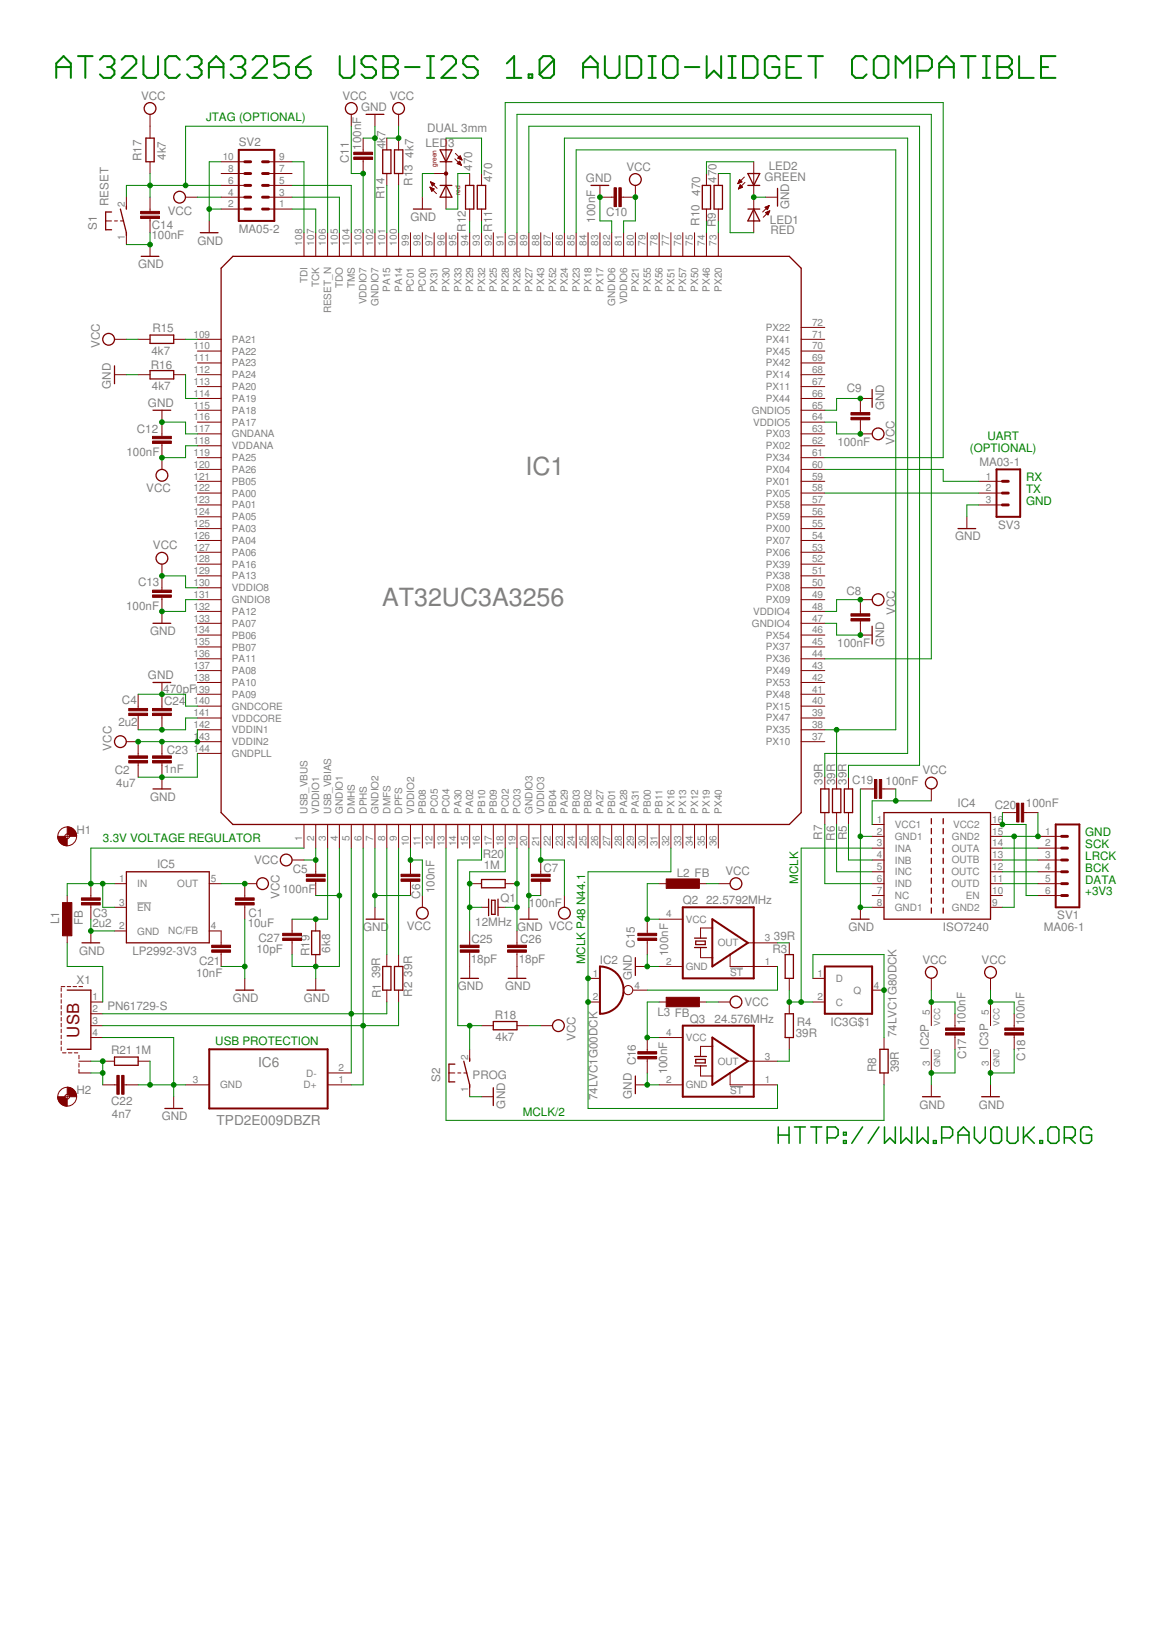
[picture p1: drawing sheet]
<svg xmlns="http://www.w3.org/2000/svg" width="210mm" height="297mm" viewBox="0 0 210 297" stroke-linecap="round" stroke-linejoin="round" font-family="sans-serif">
<defs><g id="words">
<g font-size="4.5" fill="#808080">
<text x="94.5" y="85.5">IC1</text>
<text x="68.7" y="108.9">AT32UC3A3256</text>
</g>
<text font-size="3" fill="#800000" x="14.2" y="186.7" transform="rotate(-90 14.2 186.7)">USB</text>
<g font-size="2.5" fill="#808080">
<text x="46.4" y="192">IC6</text>
<text x="39" y="202.4">TPD2E009DBZR</text>
</g>
<g font-size="2.1" fill="#808080">
<text x="25.4" y="17.9">VCC</text>
<text x="61.6" y="17.9">VCC</text>
<text x="70.1" y="17.9">VCC</text>
<text x="64.9" y="19.9">GND</text>
<text x="76.8" y="23.8">DUAL 3mm</text>
<text x="25.5" y="29" transform="rotate(-90 25.5 29)">R17</text>
<text x="29.8" y="28.8" transform="rotate(-90 29.8 28.8)">4k7</text>
<text x="43" y="26.3">SV2</text>
<text x="62.8" y="29.4" transform="rotate(-90 62.8 29.4)">C11</text>
<text x="65" y="27" transform="rotate(-90 65 27)">100nF</text>
<text x="69.3" y="26.8" transform="rotate(-90 69.3 26.8)">4k7</text>
<text x="74.4" y="28.3" transform="rotate(-90 74.4 28.3)">4k7</text>
<text x="76.5" y="26.5">LED</text>
<text x="80.6" y="26.5">3</text>
<text x="69.2" y="35.8" transform="rotate(-90 69.2 35.8)">R14</text>
<text x="74.2" y="33.4" transform="rotate(-90 74.2 33.4)">R13</text>
<text x="84.9" y="30.8" transform="rotate(-90 84.9 30.8)">470</text>
<text x="88.5" y="32.8" transform="rotate(-90 88.5 32.8)">470</text>
<text x="105.4" y="32.7">GND</text>
<text x="112.7" y="30.7">VCC</text>
<text x="125.9" y="35.2" transform="rotate(-90 125.9 35.2)">470</text>
<text x="128.9" y="32.9" transform="rotate(-90 128.9 32.9)">470</text>
<text x="137.5" y="32.6">GREEN</text>
<text x="138.3" y="30.5">LED2</text>
<text x="17.4" y="41.3" transform="rotate(-90 17.4 41.3)">S1</text>
<text x="19.5" y="37.1" transform="rotate(-90 19.5 37.1)">RESET</text>
<text x="27.3" y="41.1">C14</text>
<text x="30.2" y="38.7">VCC</text>
<text x="43" y="41.9">MA05-2</text>
<text x="73.8" y="39.7">GND</text>
<text x="83.8" y="41.7" transform="rotate(-90 83.8 41.7)">R12</text>
<text x="88.5" y="41.7" transform="rotate(-90 88.5 41.7)">R11</text>
<text x="107.1" y="40.1" transform="rotate(-90 107.1 40.1)">100nF</text>
<text x="109" y="38.9">C10</text>
<text x="125.8" y="40.6" transform="rotate(-90 125.8 40.6)">R10</text>
<text x="128.8" y="40.8" transform="rotate(-90 128.8 40.8)">R9</text>
<text x="138.5" y="40.3">LED1</text>
<text x="142" y="37.6" transform="rotate(-90 142 37.6)">GND</text>
<text x="27.2" y="43">100nF</text>
<text x="35.5" y="44">GND</text>
<text x="138.6" y="42.2">RED</text>
<text x="24.9" y="48.3">GND</text>
<text x="27.4" y="59.8">R15</text>
<text x="17.9" y="62.6" transform="rotate(-90 17.9 62.6)">VCC</text>
<text x="27.2" y="63.8">4k7</text>
<text x="20" y="69.9" transform="rotate(-90 20 69.9)">GND</text>
<text x="27.1" y="66.4">R16</text>
<text x="27.3" y="70.2">4k7</text>
<text x="152.3" y="70.5">C9</text>
<text x="24.6" y="77.9">C12</text>
<text x="26.6" y="73.2">GND</text>
<text x="159" y="73.8" transform="rotate(-90 159 73.8)">GND</text>
<text x="22.8" y="82.1">100nF</text>
<text x="150.6" y="80.2">100nF</text>
<text x="160.9" y="80" transform="rotate(-90 160.9 80)">VCC</text>
<text x="176.2" y="83.8">MA03-1</text>
<text x="26.3" y="88.6">VCC</text>
<text x="179.5" y="95.1">SV3</text>
<text x="27.5" y="98.8">VCC</text>
<text x="171.8" y="97.2">GND</text>
<text x="24.8" y="105.5">C13</text>
<text x="152.3" y="107.1">C8</text>
<text x="22.7" y="109.7">100nF</text>
<text x="161" y="110.7" transform="rotate(-90 161 110.7)">VCC</text>
<text x="27" y="114.3">GND</text>
<text x="150.6" y="116.4">100nF</text>
<text x="159" y="116.4" transform="rotate(-90 159 116.4)">GND</text>
<text x="26.6" y="122.1">GND</text>
<text x="29.4" y="124.6">470pF</text>
<text x="21.3" y="130.7">2u2</text>
<text x="21.9" y="126.6">C4</text>
<text x="29.6" y="126.9">C24</text>
<text x="20.1" y="135" transform="rotate(-90 20.1 135)">VCC</text>
<text x="30" y="135.6">C23</text>
<text x="20.7" y="139.3">C2</text>
<text x="20.9" y="141.5">4u7</text>
<text x="29.5" y="139.1">1nF</text>
<text x="148" y="141.2" transform="rotate(-90 148 141.2)">39R</text>
<text x="150.2" y="141.3" transform="rotate(-90 150.2 141.3)">39R</text>
<text x="152.3" y="141.2" transform="rotate(-90 152.3 141.2)">39R</text>
<text x="153.3" y="141.1">C19</text>
<text x="159.3" y="141.2">100nF</text>
<text x="165.9" y="139.3">VCC</text>
<text x="13.8" y="150">H1</text>
<text x="27" y="144.1">GND</text>
<text x="172.2" y="145.2">IC4</text>
<text x="179" y="145.5">C20</text>
<text x="184.5" y="145.3">100nF</text>
<text x="45.7" y="155.4">VCC</text>
<text x="86.8" y="154.4">R20</text>
<text x="147.9" y="151.1" transform="rotate(-90 147.9 151.1)">R7</text>
<text x="150.1" y="151.3" transform="rotate(-90 150.1 151.3)">R6</text>
<text x="152.3" y="151.2" transform="rotate(-90 152.3 151.2)">R5</text>
<text x="28.2" y="156.2">IC5</text>
<text x="50.3" y="161.8" transform="rotate(-90 50.3 161.8)">VCC</text>
<text x="50.8" y="160.6">100nF</text>
<text x="52.7" y="157">C5</text>
<text x="75.6" y="161.7" transform="rotate(-90 75.6 161.7)">C6</text>
<text x="78.1" y="160.7" transform="rotate(-90 78.1 160.7)">100nF</text>
<text x="87" y="156.3">1M</text>
<text x="97.8" y="156.9">C7</text>
<text x="121.7" y="157.7">L2 FB</text>
<text x="130.5" y="157.4">VCC</text>
<text x="10.6" y="166.3" transform="rotate(-90 10.6 166.3)">L1</text>
<text x="14.9" y="166.5" transform="rotate(-90 14.9 166.5)">FB</text>
<text x="16.6" y="166.8">2u2</text>
<text x="16.7" y="165">C3</text>
<text x="44.6" y="166.7">10uF</text>
<text x="44.7" y="165">C1</text>
<text x="65.3" y="167.5">GND</text>
<text x="73.2" y="167.4">VCC</text>
<text x="85.5" y="166.7">12MHz</text>
<text x="90" y="162.3">Q1</text>
<text x="93" y="167.5">GND VCC</text>
<text x="95.1" y="163.2">100nF</text>
<text x="122.8" y="162.7">Q2</text>
<text x="127" y="162.6">22.5792MHz</text>
<text x="152.6" y="167.5">GND</text>
<text x="169.6" y="167.5">ISO7240</text>
<text x="187.7" y="167.5">MA06-1</text>
<text x="190.2" y="165.4">SV1</text>
<text x="14.2" y="171.8">GND</text>
<text x="23.8" y="171.8">LP2992-3V3</text>
<text x="35.8" y="173.7">C21</text>
<text x="46.1" y="171.5">10pF</text>
<text x="46.5" y="169.5">C27</text>
<text x="55.7" y="172" transform="rotate(-90 55.7 172)">R19</text>
<text x="59.4" y="171.4" transform="rotate(-90 59.4 171.4)">6k8</text>
<text x="84.7" y="173.2">18pF</text>
<text x="84.8" y="169.7">C25</text>
<text x="93.3" y="173.2">18pF</text>
<text x="93.6" y="169.7">C26</text>
<text x="107.9" y="173.4">IC2</text>
<text x="120.2" y="172" transform="rotate(-90 120.2 172)">100nF</text>
<text x="138.9" y="171.5">R3</text>
<text x="139.2" y="169">39R</text>
<text x="165.9" y="173.4">VCC</text>
<text x="176.6" y="173.4">VCC</text>
<text x="13.8" y="177.1">X1</text>
<text x="35.3" y="175.8">10nF</text>
<text x="68.4" y="176" transform="rotate(-90 68.4 176)">39R</text>
<text x="68.5" y="179.5" transform="rotate(-90 68.5 179.5)">R1</text>
<text x="74.1" y="179.3" transform="rotate(-90 74.1 179.3)">R2</text>
<text x="74.1" y="175.7" transform="rotate(-90 74.1 175.7)">39R</text>
<text x="82.3" y="178.1">GND</text>
<text x="90.9" y="178.1">GND</text>
<text x="113.6" y="176.4" transform="rotate(-90 113.6 176.4)">GND C15</text>
<text x="19.3" y="181.7">PN61729-S</text>
<text x="41.9" y="180.3">GND</text>
<text x="54.7" y="180.3">GND</text>
<text x="89" y="183.4">R18</text>
<text x="118.2" y="182.9">L3 FB</text>
<text x="124.1" y="184.1">Q3</text>
<text x="128.5" y="184">24.576MHz</text>
<text x="133.9" y="181">VCC</text>
<text x="143.3" y="184.6">R4</text>
<text x="149.4" y="184.6">IC3G$1</text>
<text x="173.7" y="184.5" transform="rotate(-90 173.7 184.5)">100nF</text>
<text x="184.3" y="184.4" transform="rotate(-90 184.3 184.4)">100nF</text>
<text x="20" y="189.7">R21</text>
<text x="24.3" y="189.7">1M</text>
<text x="89.1" y="187.2">4k7</text>
<text x="103.5" y="187.3" transform="rotate(-90 103.5 187.3)">VCC</text>
<text x="114.3" y="191.7" transform="rotate(-90 114.3 191.7)">C16</text>
<text x="143.1" y="186.6">39R</text>
<text x="161.3" y="186.6" transform="rotate(-90 161.3 186.6)">74LVC1G80DCK</text>
<text x="167" y="188.8" transform="rotate(-90 167 188.8)">IC2P</text>
<text x="173.8" y="190.6" transform="rotate(-90 173.8 190.6)">C17</text>
<text x="177.7" y="188.8" transform="rotate(-90 177.7 188.8)">IC3P</text>
<text x="184.4" y="190.8" transform="rotate(-90 184.4 190.8)">C18</text>
<text x="13.8" y="196.8">H2</text>
<text x="79.2" y="194.6" transform="rotate(-90 79.2 194.6)">S2</text>
<text x="85" y="194.1">PROG</text>
<text x="107.5" y="197.9" transform="rotate(-90 107.5 197.9)">74LVC1G00DCK</text>
<text x="113.6" y="197.7" transform="rotate(-90 113.6 197.7)">GND</text>
<text x="120" y="193.3" transform="rotate(-90 120 193.3)">100nF</text>
<text x="157.6" y="192.9" transform="rotate(-90 157.6 192.9)">R8</text>
<text x="161.6" y="193" transform="rotate(-90 161.6 193)">39R</text>
<text x="20" y="198.8">C22</text>
<text x="20.1" y="201.1">4n7</text>
<text x="29.1" y="201.6">GND</text>
<text x="90.9" y="199.4" transform="rotate(-90 90.9 199.4)">GND</text>
<text x="165.4" y="199.4">GND</text>
<text x="176" y="199.4">GND</text>
</g>
<g font-size="2.1" fill="#008000">
<text x="37.1" y="21.7">JTAG (OPTIONAL)</text>
<text x="174.4" y="81.3">(OPTIONAL)</text>
<text x="177.6" y="79.1">UART</text>
<text x="184.6" y="86.6">RX</text>
<text x="184.6" y="88.7">TX</text>
<text x="184.6" y="90.8">GND</text>
<text x="18.5" y="151.6">3.3V VOLTAGE REGULATOR</text>
<text x="195.2" y="150.5">GND</text>
<text x="195.2" y="152.6">SCK</text>
<text x="195.2" y="154.7">LRCK</text>
<text x="143.6" y="159" transform="rotate(-90 143.6 159)">MCLK</text>
<text x="195.2" y="156.9">BCK</text>
<text x="195.2" y="159">DATA</text>
<text x="195.2" y="161.1">+3V3</text>
<text x="105.2" y="173.5" transform="rotate(-90 105.2 173.5)">MCLK P48 N44.1</text>
<text x="38.7" y="188">USB PROTECTION</text>
<text x="94.1" y="200.8">MCLK/2</text>
</g>
<g font-size="1.8" fill="#808080">
<text x="40.1" y="28.8">10</text>
<text x="50.2" y="28.8">9</text>
<text x="41.1" y="35.2">4</text>
<text x="41.1" y="33.1">6</text>
<text x="41.1" y="30.9">8</text>
<text x="50.2" y="35.2">3</text>
<text x="50.2" y="33.1">5</text>
<text x="50.2" y="30.9">7</text>
<text x="22.4" y="37.3" transform="rotate(-90 22.4 37.3)">2</text>
<text x="41.1" y="37.3">2</text>
<text x="50.2" y="37.3">1</text>
<text x="22.4" y="43.2" transform="rotate(-90 22.4 43.2)">1</text>
<text x="54.4" y="44.2" transform="rotate(-90 54.4 44.2)">108</text>
<text x="56.5" y="44.2" transform="rotate(-90 56.5 44.2)">107</text>
<text x="58.6" y="44.2" transform="rotate(-90 58.6 44.2)">106</text>
<text x="60.8" y="44.2" transform="rotate(-90 60.8 44.2)">105</text>
<text x="62.9" y="44.2" transform="rotate(-90 62.9 44.2)">104</text>
<text x="65" y="44.2" transform="rotate(-90 65 44.2)">103</text>
<text x="67.1" y="44.2" transform="rotate(-90 67.1 44.2)">102</text>
<text x="69.3" y="44.2" transform="rotate(-90 69.3 44.2)">101</text>
<text x="71.4" y="44.2" transform="rotate(-90 71.4 44.2)">100</text>
<text x="73.5" y="44.2" transform="rotate(-90 73.5 44.2)">99</text>
<text x="75.7" y="44.2" transform="rotate(-90 75.7 44.2)">98</text>
<text x="77.8" y="44.2" transform="rotate(-90 77.8 44.2)">97</text>
<text x="79.9" y="44.2" transform="rotate(-90 79.9 44.2)">96</text>
<text x="82" y="44.2" transform="rotate(-90 82 44.2)">95</text>
<text x="84.2" y="44.2" transform="rotate(-90 84.2 44.2)">94</text>
<text x="86.3" y="44.2" transform="rotate(-90 86.3 44.2)">93</text>
<text x="88.4" y="44.2" transform="rotate(-90 88.4 44.2)">92</text>
<text x="90.6" y="44.2" transform="rotate(-90 90.6 44.2)">91</text>
<text x="92.7" y="44.2" transform="rotate(-90 92.7 44.2)">90</text>
<text x="94.8" y="44.2" transform="rotate(-90 94.8 44.2)">89</text>
<text x="97" y="44.2" transform="rotate(-90 97 44.2)">88</text>
<text x="99.1" y="44.2" transform="rotate(-90 99.1 44.2)">87</text>
<text x="101.2" y="44.2" transform="rotate(-90 101.2 44.2)">86</text>
<text x="103.3" y="44.2" transform="rotate(-90 103.3 44.2)">85</text>
<text x="105.5" y="44.2" transform="rotate(-90 105.5 44.2)">84</text>
<text x="107.6" y="44.2" transform="rotate(-90 107.6 44.2)">83</text>
<text x="109.7" y="44.2" transform="rotate(-90 109.7 44.2)">82</text>
<text x="111.9" y="44.2" transform="rotate(-90 111.9 44.2)">81</text>
<text x="114" y="44.2" transform="rotate(-90 114 44.2)">80</text>
<text x="116.1" y="44.2" transform="rotate(-90 116.1 44.2)">79</text>
<text x="118.2" y="44.2" transform="rotate(-90 118.2 44.2)">78</text>
<text x="120.4" y="44.2" transform="rotate(-90 120.4 44.2)">77</text>
<text x="122.5" y="44.2" transform="rotate(-90 122.5 44.2)">76</text>
<text x="124.6" y="44.2" transform="rotate(-90 124.6 44.2)">75</text>
<text x="126.8" y="44.2" transform="rotate(-90 126.8 44.2)">74</text>
<text x="128.9" y="44.2" transform="rotate(-90 128.9 44.2)">73</text>
<text x="55.3" y="51" transform="rotate(-90 55.3 51)">TDI</text>
<text x="57.4" y="51.7" transform="rotate(-90 57.4 51.7)">TCK</text>
<text x="61.7" y="51.9" transform="rotate(-90 61.7 51.9)">TDO</text>
<text x="63.8" y="51.9" transform="rotate(-90 63.8 51.9)">TMS</text>
<text x="70.2" y="52.5" transform="rotate(-90 70.2 52.5)">PA15</text>
<text x="72.3" y="52.5" transform="rotate(-90 72.3 52.5)">PA14</text>
<text x="74.5" y="52.6" transform="rotate(-90 74.5 52.6)">PC01</text>
<text x="76.6" y="52.6" transform="rotate(-90 76.6 52.6)">PC00</text>
<text x="78.7" y="52.5" transform="rotate(-90 78.7 52.5)">PX31</text>
<text x="80.8" y="52.5" transform="rotate(-90 80.8 52.5)">PX30</text>
<text x="83" y="52.5" transform="rotate(-90 83 52.5)">PX33</text>
<text x="85.1" y="52.5" transform="rotate(-90 85.1 52.5)">PX29</text>
<text x="87.2" y="52.5" transform="rotate(-90 87.2 52.5)">PX32</text>
<text x="89.4" y="52.5" transform="rotate(-90 89.4 52.5)">PX25</text>
<text x="91.5" y="52.5" transform="rotate(-90 91.5 52.5)">PX28</text>
<text x="93.6" y="52.5" transform="rotate(-90 93.6 52.5)">PX26</text>
<text x="95.8" y="52.5" transform="rotate(-90 95.8 52.5)">PX27</text>
<text x="97.9" y="52.5" transform="rotate(-90 97.9 52.5)">PX43</text>
<text x="100" y="52.5" transform="rotate(-90 100 52.5)">PX52</text>
<text x="102.1" y="52.5" transform="rotate(-90 102.1 52.5)">PX24</text>
<text x="104.3" y="52.5" transform="rotate(-90 104.3 52.5)">PX23</text>
<text x="106.4" y="52.5" transform="rotate(-90 106.4 52.5)">PX18</text>
<text x="108.5" y="52.5" transform="rotate(-90 108.5 52.5)">PX17</text>
<text x="114.9" y="52.5" transform="rotate(-90 114.9 52.5)">PX21</text>
<text x="117" y="52.5" transform="rotate(-90 117 52.5)">PX55</text>
<text x="119.2" y="52.5" transform="rotate(-90 119.2 52.5)">PX56</text>
<text x="121.3" y="52.5" transform="rotate(-90 121.3 52.5)">PX51</text>
<text x="123.4" y="52.5" transform="rotate(-90 123.4 52.5)">PX57</text>
<text x="125.6" y="52.5" transform="rotate(-90 125.6 52.5)">PX50</text>
<text x="127.7" y="52.5" transform="rotate(-90 127.7 52.5)">PX46</text>
<text x="129.8" y="52.5" transform="rotate(-90 129.8 52.5)">PX20</text>
<text x="59.6" y="56.4" transform="rotate(-90 59.6 56.4)">RESET_N</text>
<text x="65.9" y="54.8" transform="rotate(-90 65.9 54.8)">VDDIO7</text>
<text x="68.1" y="55" transform="rotate(-90 68.1 55)">GNDIO7</text>
<text x="110.7" y="55" transform="rotate(-90 110.7 55)">GNDIO6</text>
<text x="112.8" y="54.8" transform="rotate(-90 112.8 54.8)">VDDIO6</text>
<text x="137.7" y="59.5">PX22</text>
<text x="146.1" y="58.6">72</text>
<text x="34.8" y="60.7">109</text>
<text x="34.8" y="62.9">110</text>
<text x="34.8" y="65">111</text>
<text x="41.7" y="61.7">PA21</text>
<text x="41.7" y="63.8">PA22</text>
<text x="41.7" y="65.9">PA23</text>
<text x="137.7" y="65.9">PX42</text>
<text x="137.7" y="63.8">PX45</text>
<text x="137.7" y="61.7">PX41</text>
<text x="146.1" y="65">69</text>
<text x="146.1" y="62.9">70</text>
<text x="146.1" y="60.7">71</text>
<text x="34.8" y="67.1">112</text>
<text x="34.8" y="69.3">113</text>
<text x="34.8" y="71.4">114</text>
<text x="41.7" y="68.1">PA24</text>
<text x="41.7" y="70.2">PA20</text>
<text x="137.7" y="70.2">PX11</text>
<text x="137.7" y="68.1">PX14</text>
<text x="146.1" y="71.4">66</text>
<text x="146.1" y="69.3">67</text>
<text x="146.1" y="67.1">68</text>
<text x="34.8" y="73.5">115</text>
<text x="34.8" y="75.6">116</text>
<text x="34.8" y="77.8">117</text>
<text x="41.7" y="72.3">PA19</text>
<text x="41.7" y="74.5">PA18</text>
<text x="41.7" y="76.6">PA17</text>
<text x="135.3" y="74.4">GNDIO5</text>
<text x="135.4" y="76.6">VDDIO5</text>
<text x="137.7" y="72.3">PX44</text>
<text x="146.1" y="77.8">63</text>
<text x="146.1" y="75.6">64</text>
<text x="146.1" y="73.5">65</text>
<text x="34.8" y="79.9">118</text>
<text x="34.8" y="82">119</text>
<text x="41.7" y="78.7">GNDANA</text>
<text x="41.7" y="80.8">VDDANA</text>
<text x="41.7" y="83">PA25</text>
<text x="137.7" y="83">PX34</text>
<text x="137.7" y="80.8">PX02</text>
<text x="137.7" y="78.7">PX03</text>
<text x="146.1" y="82">61</text>
<text x="146.1" y="79.9">62</text>
<text x="34.8" y="84.2">120</text>
<text x="34.8" y="86.3">121</text>
<text x="34.8" y="88.4">122</text>
<text x="41.7" y="85.1">PA26</text>
<text x="41.7" y="87.2">PB05</text>
<text x="41.7" y="89.4">PA00</text>
<text x="137.7" y="89.3">PX05</text>
<text x="137.7" y="87.2">PX01</text>
<text x="137.7" y="85.1">PX04</text>
<text x="146.1" y="88.4">58</text>
<text x="146.1" y="86.3">59</text>
<text x="146.1" y="84.2">60</text>
<text x="177.3" y="86.3">1</text>
<text x="177.3" y="88.4">2</text>
<text x="34.8" y="90.5">123</text>
<text x="34.8" y="92.7">124</text>
<text x="34.8" y="94.8">125</text>
<text x="41.7" y="91.5">PA01</text>
<text x="41.7" y="93.6">PA05</text>
<text x="41.7" y="95.7">PA03</text>
<text x="137.7" y="95.7">PX00</text>
<text x="137.7" y="93.6">PX59</text>
<text x="137.7" y="91.5">PX58</text>
<text x="146.1" y="94.8">55</text>
<text x="146.1" y="92.7">56</text>
<text x="146.1" y="90.5">57</text>
<text x="177.3" y="90.5">3</text>
<text x="34.8" y="96.9">126</text>
<text x="34.8" y="99.1">127</text>
<text x="34.8" y="101.2">128</text>
<text x="41.7" y="97.9">PA04</text>
<text x="41.7" y="100">PA06</text>
<text x="137.7" y="100">PX06</text>
<text x="137.7" y="97.9">PX07</text>
<text x="146.1" y="101.2">52</text>
<text x="146.1" y="99.1">53</text>
<text x="146.1" y="96.9">54</text>
<text x="34.8" y="103.3">129</text>
<text x="34.8" y="105.5">130</text>
<text x="34.8" y="107.6">131</text>
<text x="41.7" y="102.1">PA16</text>
<text x="41.7" y="104.3">PA13</text>
<text x="41.7" y="106.4">VDDIO8</text>
<text x="137.7" y="106.4">PX08</text>
<text x="137.7" y="104.3">PX38</text>
<text x="137.7" y="102.1">PX39</text>
<text x="146.1" y="107.6">49</text>
<text x="146.1" y="105.5">50</text>
<text x="146.1" y="103.3">51</text>
<text x="34.8" y="109.7">132</text>
<text x="34.8" y="111.8">133</text>
<text x="34.8" y="114">134</text>
<text x="41.7" y="108.5">GNDIO8</text>
<text x="41.7" y="110.6">PA12</text>
<text x="41.7" y="112.8">PA07</text>
<text x="135.3" y="112.8">GNDIO4</text>
<text x="135.4" y="110.6">VDDIO4</text>
<text x="137.7" y="108.5">PX09</text>
<text x="146.1" y="114">46</text>
<text x="146.1" y="111.8">47</text>
<text x="146.1" y="109.7">48</text>
<text x="34.8" y="116.1">135</text>
<text x="34.8" y="118.2">136</text>
<text x="41.7" y="114.9">PB06</text>
<text x="41.7" y="117">PB07</text>
<text x="41.7" y="119.2">PA11</text>
<text x="137.7" y="119.2">PX36</text>
<text x="137.7" y="117">PX37</text>
<text x="137.7" y="114.9">PX54</text>
<text x="146.1" y="118.2">44</text>
<text x="146.1" y="116.1">45</text>
<text x="34.8" y="120.4">137</text>
<text x="34.8" y="122.5">138</text>
<text x="34.8" y="124.6">139</text>
<text x="41.7" y="121.3">PA08</text>
<text x="41.7" y="123.4">PA10</text>
<text x="41.7" y="125.6">PA09</text>
<text x="137.7" y="125.5">PX48</text>
<text x="137.7" y="123.4">PX53</text>
<text x="137.7" y="121.3">PX49</text>
<text x="146.1" y="124.6">41</text>
<text x="146.1" y="122.5">42</text>
<text x="146.1" y="120.4">43</text>
<text x="34.8" y="126.7">140</text>
<text x="34.8" y="128.9">141</text>
<text x="34.8" y="131">142</text>
<text x="41.7" y="127.7">GNDCORE</text>
<text x="41.7" y="129.8">VDDCORE</text>
<text x="41.7" y="131.9">VDDIN1</text>
<text x="137.7" y="131.9">PX35</text>
<text x="137.7" y="129.8">PX47</text>
<text x="137.7" y="127.7">PX15</text>
<text x="146.1" y="131">38</text>
<text x="146.1" y="128.9">39</text>
<text x="146.1" y="126.7">40</text>
<text x="34.8" y="133.1">1</text>
<text x="34.8" y="135.3">144</text>
<text x="35.8" y="133.1">43</text>
<text x="41.7" y="134.1">VDDIN2</text>
<text x="41.7" y="136.2">GNDPLL</text>
<text x="137.7" y="134.1">PX10</text>
<text x="146.1" y="133.1">37</text>
<text x="55.3" y="146.4" transform="rotate(-90 55.3 146.4)">USB_VBUS</text>
<text x="57.4" y="146.4" transform="rotate(-90 57.4 146.4)">VDDIO1</text>
<text x="59.6" y="146.4" transform="rotate(-90 59.6 146.4)">USB_VBIAS</text>
<text x="61.7" y="146.4" transform="rotate(-90 61.7 146.4)">GNDIO1</text>
<text x="63.8" y="146.4" transform="rotate(-90 63.8 146.4)">DMHS</text>
<text x="66" y="146.4" transform="rotate(-90 66 146.4)">DPHS</text>
<text x="68.1" y="146.4" transform="rotate(-90 68.1 146.4)">GNDIO2</text>
<text x="70.2" y="146.4" transform="rotate(-90 70.2 146.4)">DMFS</text>
<text x="72.3" y="146.4" transform="rotate(-90 72.3 146.4)">DPFS</text>
<text x="74.5" y="146.4" transform="rotate(-90 74.5 146.4)">VDDIO2</text>
<text x="76.6" y="146.4" transform="rotate(-90 76.6 146.4)">PB08</text>
<text x="78.7" y="146.4" transform="rotate(-90 78.7 146.4)">PC05</text>
<text x="80.9" y="146.4" transform="rotate(-90 80.9 146.4)">PC04</text>
<text x="83" y="146.4" transform="rotate(-90 83 146.4)">PA30</text>
<text x="85.1" y="146.4" transform="rotate(-90 85.1 146.4)">PA02</text>
<text x="87.2" y="146.4" transform="rotate(-90 87.2 146.4)">PB10</text>
<text x="89.4" y="146.4" transform="rotate(-90 89.4 146.4)">PB09</text>
<text x="91.5" y="146.4" transform="rotate(-90 91.5 146.4)">PC02</text>
<text x="93.6" y="146.4" transform="rotate(-90 93.6 146.4)">PC03</text>
<text x="95.8" y="146.4" transform="rotate(-90 95.8 146.4)">GNDIO3</text>
<text x="97.9" y="146.4" transform="rotate(-90 97.9 146.4)">VDDIO3</text>
<text x="100" y="146.4" transform="rotate(-90 100 146.4)">PB04</text>
<text x="102.1" y="146.4" transform="rotate(-90 102.1 146.4)">PA29</text>
<text x="104.3" y="146.4" transform="rotate(-90 104.3 146.4)">PB03</text>
<text x="106.4" y="146.4" transform="rotate(-90 106.4 146.4)">PB02</text>
<text x="108.5" y="146.4" transform="rotate(-90 108.5 146.4)">PA27</text>
<text x="110.7" y="146.4" transform="rotate(-90 110.7 146.4)">PB01</text>
<text x="112.8" y="146.4" transform="rotate(-90 112.8 146.4)">PA28</text>
<text x="114.9" y="146.4" transform="rotate(-90 114.9 146.4)">PA31</text>
<text x="117.1" y="146.4" transform="rotate(-90 117.1 146.4)">PB00</text>
<text x="119.2" y="146.4" transform="rotate(-90 119.2 146.4)">PB11</text>
<text x="121.3" y="146.4" transform="rotate(-90 121.3 146.4)">PX16</text>
<text x="123.4" y="146.4" transform="rotate(-90 123.4 146.4)">PX13</text>
<text x="125.6" y="146.4" transform="rotate(-90 125.6 146.4)">PX12</text>
<text x="127.7" y="146.4" transform="rotate(-90 127.7 146.4)">PX19</text>
<text x="129.8" y="146.4" transform="rotate(-90 129.8 146.4)">PX40</text>
<text x="157.7" y="148">1</text>
<text x="161" y="149">VCC1</text>
<text x="171.4" y="149">VCC2</text>
<text x="178.5" y="148">16</text>
<text x="54.4" y="151.3" transform="rotate(-90 54.4 151.3)">1</text>
<text x="56.5" y="151.3" transform="rotate(-90 56.5 151.3)">2</text>
<text x="58.6" y="151.3" transform="rotate(-90 58.6 151.3)">3</text>
<text x="60.8" y="151.3" transform="rotate(-90 60.8 151.3)">4</text>
<text x="62.9" y="151.3" transform="rotate(-90 62.9 151.3)">5</text>
<text x="65" y="151.3" transform="rotate(-90 65 151.3)">6</text>
<text x="67.1" y="151.3" transform="rotate(-90 67.1 151.3)">7</text>
<text x="69.3" y="151.3" transform="rotate(-90 69.3 151.3)">8</text>
<text x="71.4" y="151.3" transform="rotate(-90 71.4 151.3)">9</text>
<text x="73.5" y="152.3" transform="rotate(-90 73.5 152.3)">10</text>
<text x="75.7" y="152.3" transform="rotate(-90 75.7 152.3)">11</text>
<text x="77.8" y="152.3" transform="rotate(-90 77.8 152.3)">12</text>
<text x="79.9" y="152.3" transform="rotate(-90 79.9 152.3)">13</text>
<text x="82" y="152.3" transform="rotate(-90 82 152.3)">14</text>
<text x="84.2" y="152.3" transform="rotate(-90 84.2 152.3)">15</text>
<text x="86.3" y="152.3" transform="rotate(-90 86.3 152.3)">16</text>
<text x="88.4" y="152.3" transform="rotate(-90 88.4 152.3)">17</text>
<text x="90.6" y="152.3" transform="rotate(-90 90.6 152.3)">18</text>
<text x="92.7" y="152.3" transform="rotate(-90 92.7 152.3)">19</text>
<text x="94.8" y="152.3" transform="rotate(-90 94.8 152.3)">20</text>
<text x="97" y="152.3" transform="rotate(-90 97 152.3)">21</text>
<text x="99.1" y="152.3" transform="rotate(-90 99.1 152.3)">22</text>
<text x="101.2" y="152.3" transform="rotate(-90 101.2 152.3)">23</text>
<text x="103.3" y="152.3" transform="rotate(-90 103.3 152.3)">24</text>
<text x="105.5" y="152.3" transform="rotate(-90 105.5 152.3)">25</text>
<text x="107.6" y="152.3" transform="rotate(-90 107.6 152.3)">26</text>
<text x="109.7" y="152.3" transform="rotate(-90 109.7 152.3)">27</text>
<text x="111.9" y="152.3" transform="rotate(-90 111.9 152.3)">28</text>
<text x="114" y="152.3" transform="rotate(-90 114 152.3)">29</text>
<text x="116.1" y="152.3" transform="rotate(-90 116.1 152.3)">30</text>
<text x="118.2" y="152.3" transform="rotate(-90 118.2 152.3)">31</text>
<text x="120.4" y="152.3" transform="rotate(-90 120.4 152.3)">32</text>
<text x="122.5" y="152.3" transform="rotate(-90 122.5 152.3)">33</text>
<text x="124.6" y="152.3" transform="rotate(-90 124.6 152.3)">34</text>
<text x="126.8" y="152.3" transform="rotate(-90 126.8 152.3)">35</text>
<text x="128.9" y="152.3" transform="rotate(-90 128.9 152.3)">36</text>
<text x="157.7" y="150.2">2</text>
<text x="157.7" y="152.3">3</text>
<text x="157.7" y="154.4">4</text>
<text x="161" y="151.1">GND1</text>
<text x="161" y="153.2">INA</text>
<text x="161" y="155.4">INB</text>
<text x="171.2" y="153.2">OUTA</text>
<text x="171.2" y="155.4">OUTB</text>
<text x="171.2" y="151.1">GND2</text>
<text x="178.5" y="150.2">15</text>
<text x="178.5" y="152.3">14</text>
<text x="178.5" y="154.4">13</text>
<text x="188" y="150.2">1</text>
<text x="188" y="152.3">2</text>
<text x="188" y="154.4">3</text>
<text x="21.4" y="158.7">1</text>
<text x="24.7" y="159.6">IN</text>
<text x="31.9" y="159.6">OUT</text>
<text x="37.9" y="158.7">5</text>
<text x="157.7" y="156.6">5</text>
<text x="157.7" y="158.7">6</text>
<text x="157.7" y="160.8">7</text>
<text x="161" y="157.5">INC</text>
<text x="161" y="159.6">IND</text>
<text x="161" y="161.7">NC</text>
<text x="171.1" y="157.5">OUTC</text>
<text x="171.1" y="159.6">OUTD</text>
<text x="173.7" y="161.7">EN</text>
<text x="178.5" y="160.8">10</text>
<text x="178.5" y="156.6">12</text>
<text x="178.5" y="158.7">11</text>
<text x="188" y="156.6">4</text>
<text x="188" y="158.7">5</text>
<text x="188" y="160.8">6</text>
<text x="21.4" y="162.9">3</text>
<text x="21.4" y="167.2">2</text>
<text x="24.7" y="163.9">EN</text>
<text x="37.9" y="167.2">4</text>
<text x="119.8" y="165.1">4</text>
<text x="123.3" y="166">VCC</text>
<text x="157.7" y="162.9">8</text>
<text x="161" y="163.9">GND1</text>
<text x="171.2" y="163.9">GND2</text>
<text x="178.5" y="162.9">9</text>
<text x="24.7" y="168.1">GND</text>
<text x="30.3" y="168.1">NC/FB</text>
<text x="119.8" y="173.6">2</text>
<text x="129.1" y="170.3">OUT</text>
<text x="137.5" y="169.3">3</text>
<text x="137.5" y="173.6">1</text>
<text x="16.6" y="180">1</text>
<text x="106.6" y="175.7">1</text>
<text x="106.6" y="180">2</text>
<text x="114.1" y="177.8">4</text>
<text x="123.3" y="174.5">GND</text>
<text x="131.3" y="175.6">ST</text>
<text x="147.1" y="175.7">1</text>
<text x="147.1" y="180">2</text>
<text x="150.3" y="176.7">D</text>
<text x="153.5" y="178.8">Q</text>
<text x="157.2" y="177.8">4</text>
<text x="16.6" y="182.1">2</text>
<text x="16.6" y="184.2">3</text>
<text x="150.3" y="180.9">C</text>
<text x="167.2" y="182.6" transform="rotate(-90 167.2 182.6)">5</text>
<text x="177.9" y="182.6" transform="rotate(-90 177.9 182.6)">5</text>
<text x="16.6" y="186.4">4</text>
<text x="84.2" y="190.6" transform="rotate(-90 84.2 190.6)">2</text>
<text x="119.8" y="186.4">4</text>
<text x="123.3" y="187.3">VCC</text>
<text x="129.1" y="191.6">OUT</text>
<text x="137.5" y="190.6">3</text>
<text x="167.2" y="191.7" transform="rotate(-90 167.2 191.7)">3</text>
<text x="177.9" y="191.7" transform="rotate(-90 177.9 191.7)">3</text>
<text x="34.7" y="194.9">3</text>
<text x="39.6" y="195.8">GND</text>
<text x="54.6" y="195.8">D+</text>
<text x="55.1" y="193.7">D-</text>
<text x="60.9" y="194.9">1</text>
<text x="60.9" y="192.8">2</text>
<text x="84.2" y="196.5" transform="rotate(-90 84.2 196.5)">1</text>
<text x="119.8" y="194.9">2</text>
<text x="123.3" y="195.8">GND</text>
<text x="131.3" y="196.9">ST</text>
<text x="137.5" y="194.9">1</text>
</g>
<g font-size="1.5" fill="#808080">
<text x="169.1" y="184.5" transform="rotate(-90 169.1 184.5)">VCC</text>
<text x="179.8" y="184.5" transform="rotate(-90 179.8 184.5)">VCC</text>
<text x="169.1" y="192" transform="rotate(-90 169.1 192)">GND</text>
<text x="179.8" y="192" transform="rotate(-90 179.8 192)">GND</text>
</g>
<g font-size="1.2" fill="#800000">
<text x="78.5" y="30" transform="rotate(-90 78.5 30)">green</text>
<text x="82.8" y="35.1" transform="rotate(-90 82.8 35.1)">red</text>
</g>
</g></defs>
<path d="M24.7 162.5h2.5M131.3 174.2h2.3M131.3 195.5h2.3" fill="none" stroke="#808080" stroke-width=".18"/>
<g fill="none" stroke="#800000" stroke-width=".23">
<path d="M20.1 38.1h-1.1v3.2h1.1M21.7 37.6l1 4.3v.5M22.7 37.1v.5M26.2 24.8h1.5v4.3h-1.5zM65.8 20.6h3.2M68.8 27h1.5v4.2h-1.5zM71 27h1.5v4.2h-1.5zM74.4 37.6h3.2M79.2 33.4h2.1M79.2 27h2.1l-1.1 2.1zM79.2 29.1h2.1M80.2 33.4l1.1 2.1h-2.1z"/>
<path d="M83.7 33.4h1.5v4.2h-1.5zM85.9 33.4h1.5v4.2h-1.5zM106.3 33.4h3.2M126.3 33.4h1.5v4.2h-1.5zM128.4 33.4h1.5v4.2h-1.5zM134.5 33.4h2.2M134.5 37.6h2.2M134.5 31.2h2.2l-1.1 2.2zM135.6 37.6l1.1 2.2h-2.2zM139.8 33.9v3.2M25.4 46.1h3.2M36 41.9h3.2"/>
<path d="M41.9 46.1h100.1l2.1 2.2v97.9l-2.1 2.1h-100.1l-2.1-2.1v-97.9zM20.6 65.8v3.2M27 60.3h4.2v1.5h-4.2zM27 66.7h4.2v1.5h-4.2zM27.5 73.8h3.2M156.9 70.1v3.2M172.3 95.1h3.2M27.5 112.1h3.2M156.9 112.7v3.2M27.5 122.8h3.2M22.7 156.8h14.9v12.8h-14.9zM27.5 141.9h3.2"/>
<path d="M86.6 158.2h4.3v1.5h-4.3zM147.6 141.9h1.5v4.3h-1.5zM149.7 141.9h1.5v4.3h-1.5zM151.9 141.9h1.5v4.3h-1.5zM159 146.2h19.2v19.2h-19.2zM167.5 147.3v.9M167.5 149.1v.9M167.5 150.9v.9M167.5 152.6v1M167.5 154.4v1M167.5 156.2v1M167.5 158v.9"/>
<path d="M167.5 159.8v.9M169.7 147.3v.9M169.7 149.1v.9M169.7 150.9v.9M169.7 152.6v1M169.7 154.4v1M169.7 156.2v1M169.7 158v.9M169.7 159.8v.9M12.1 178.1h4.2v10.7h-4.2M14.8 169.6h3.1M42.4 178.1h3.2"/>
<path d="M55.2 178.1h3.2M56 167.5h1.5v4.2h-1.5zM65.8 165.4h3.2M68.8 173.9h1.5v4.2h-1.5zM71 173.9h1.5v4.2h-1.5zM82.9 176h3.2M87.9 161.8v2.9M88.4 162h.6v2.5h-.6zM89.6 161.8v2.9M91.4 176h3.2M93.5 165.4h3.2M114.3 172.3v3.2"/>
<path d="M124.9 170.5h2.2M124.9 168.8h2.2M125.1 169.3h1.8v.6h-1.8zM141.2 171.7h1.5v4.3h-1.5zM153.1 165.4h3.2M167.5 161.6v.9M167.5 163.4v.9M169.7 161.6v.9M169.7 163.4v.9M20.6 190.2h4.2v1.5h-4.2zM29.7 199.4h3.2M81.8 191.5h-1v3.1h1"/>
<path d="M83.4 190.9l1.1 4.3v.5M84.5 190.4v.5M88.7 183.8h4.3v1.5h-4.3zM88.7 195.7v3.2M114.3 193.6v3.2M124.9 191.8h2.2M124.9 190.1h2.2M125.1 190.6h1.8v.6h-1.8zM141.2 182.4h1.5v4.3h-1.5zM158.3 188.8h1.4v4.2h-1.4zM165.9 197.3h3.2M176.6 197.3h3.2"/>
<circle cx="27" cy="19.5" r="1.06"/>
<circle cx="63.2" cy="19.5" r="1.06"/>
<circle cx="71.7" cy="19.5" r="1.06"/>
<circle cx="32.3" cy="35.5" r="1.06"/>
<circle cx="114.3" cy="32.3" r="1.06"/>
<circle cx="19.5" cy="61" r="1.06"/>
<circle cx="157.9" cy="78.1" r="1.06"/>
<circle cx="29.1" cy="85.5" r="1.06"/>
<circle cx="29.1" cy="100.4" r="1.06"/>
<circle cx="157.9" cy="107.9" r="1.06"/>
<circle cx="21.7" cy="133.4" r="1.06"/>
<circle cx="47.2" cy="159" r="1.06"/>
<circle cx="51.5" cy="154.7" r="1.06"/>
<circle cx="132.4" cy="159" r="1.06"/>
<circle cx="167.5" cy="140.9" r="1.06"/>
<circle cx="76" cy="164.3" r="1.06"/>
<circle cx="101.5" cy="164.3" r="1.06"/>
<circle cx="167.5" cy="174.9" r="1.06"/>
<circle cx="178.2" cy="174.9" r="1.06"/>
<circle cx="100.4" cy="184.5" r="1.06"/>
<circle cx="132.4" cy="180.3" r="1.06"/>
</g>
<g fill="none" stroke="#800000" stroke-width=".18">
<path d="M19 39.8h1.1M20.6 39.8h.5M21.7 39.8h.5M22.7 35.5v2.1M27 20.6v4.2M27 29.1v2.1M27 35.5v2.5M27 39.3v2.6M33.4 35.5h2.1M37.6 39.8v2.1M39.8 35.5h4.2M39.8 37.6h4.2"/>
<path d="M39.8 33.4h4.2M39.8 31.2h4.2M39.8 29.1h4.2M48.3 35.5h4.2M48.3 37.6h4.2M48.3 33.4h4.2M48.3 31.2h4.2M48.3 29.1h4.2M63.2 20.6v2.1M65.3 24.8v2.6M65.3 28.7v2.5M67.4 20.6v2.1"/>
<path d="M69.6 24.8v2.2M69.6 31.2v2.2M71.7 20.6v2.1M71.7 24.8v2.2M71.7 31.2v2.2M76 35.5v2.1M77.3 33.7l1.2 1.1M77.3 33.7l.4 .7 .4-.4M77.3 33.7l.8 .3M77.3 33.7h.1M77.4 33.8h.2M77.4 33.9h.4"/>
<path d="M77.4 32.7l1.2 1.2M77.4 32.7l.8 .3-.4 .5zM77.4 32.7h.1M77.5 34h.5M77.5 32.8h.2M77.5 34.1h.5M77.5 32.9h.4M77.6 34.2h.3M77.6 33h.5M77.6 34.3h.2M77.6 33.1h.5M77.6 34.4h.1"/>
<path d="M77.7 33.2h.3M77.7 33.3h.2M77.7 33.4h.1M78.1 31.2h2.1M80.2 24.8v12.8M81.8 28.6l1.2 1.1M81.9 27.6l1.2 1.2M82.2 29.4l.5-.4 .3 .7zM82.3 29.4h.5M82.3 28.5l.5-.5 .3 .8zM82.4 29.5h.5M82.4 29.3h.4"/>
<path d="M82.4 28.4h.5M82.4 28.5h.6M82.5 29.2h.2M82.5 28.3h.4M82.6 29.1h.1M82.6 29.6h.3M82.6 28.2h.2M82.7 28.6h.3M82.7 28.1h.1M82.8 29.7h.2M82.9 28.7h.2M84.5 31.2v2.2"/>
<path d="M84.5 37.6v2.2M86.6 31.2v2.2M86.6 37.6v2.2M107.9 33.4v2.1h2.5M114.3 33.4v2.1h-2.6M127.1 31.2v2.2M127.1 37.6v2.2M129.2 31.2v2.2M129.2 37.6v2.2M132.7 33h.1M132.8 32.9h.2M132.8 32.8h.4"/>
<path d="M132.8 34h.1M132.8 32.7h.6M132.9 33.9h.2M132.9 32.6h.5M132.9 33.8h.4M132.9 32.5h.4M132.9 33.7h.6M133 32.4h.2M133 33.6h.5M133 32.3h.1M133 32.3l.5 .4-.8 .3zM133 33.5h.4"/>
<path d="M133.1 33.4h.2M133.1 33.3h.1M133.1 33.3l.5 .4-.8 .3zM133.9 31.9l-1.2 1.1M134 32.8l-1.2 1.2M135.6 29.1v12.8M137.6 37.3h.6M137.7 35.5h2.1M137.7 38.2l.8-.3-.4 .8zM137.7 37.4h.5M137.7 37.2h.5M137.8 38.3h.5"/>
<path d="M137.8 38.2h.5M137.8 37.5h.3M137.9 38.4h.4M137.9 37.6h.2M137.9 38.5h.3M137.9 37.1h.4M138 37.7h.1M138 38.6h.2M138 38.1h.4M138.2 37h.1M138.3 38h.1M138.3 37l-1.1 1.1"/>
<path d="M138.3 37l-.3 .7M138.3 37l-.7 .3 .4 .4M138.5 37.9l-1.2 1.2M22.7 41.9v2.1M27 44v2.1M54.7 41.9v4.2M56.8 41.9v4.2M58.9 41.9v4.2M61 41.9v4.2M63.2 41.9v4.2M65.3 41.9v4.2M67.4 41.9v4.2"/>
<path d="M69.6 41.9v4.2M71.7 41.9v4.2M73.8 41.9v4.2M76 41.9v4.2M78.1 41.9v4.2M80.2 41.9v4.2M82.3 41.9v4.2M84.5 41.9v4.2M86.6 41.9v4.2M88.7 41.9v4.2M90.9 41.9v4.2M93 41.9v4.2"/>
<path d="M95.1 41.9v4.2M97.3 41.9v4.2M99.4 41.9v4.2M101.5 41.9v4.2M103.6 41.9v4.2M105.8 41.9v4.2M107.9 41.9v4.2M110 41.9v4.2M112.2 41.9v4.2M114.3 41.9v4.2M116.4 41.9v4.2M118.6 41.9v4.2"/>
<path d="M120.7 41.9v4.2M122.8 41.9v4.2M124.9 41.9v4.2M127.1 41.9v4.2M129.2 41.9v4.2M144.1 58.9h4.3M20.6 67.4h2.1M20.6 61h2.1M24.8 67.4h2.2M24.8 61h2.2M29.1 73.8v4.7M29.1 79.8v4.7"/>
<path d="M31.2 67.4h2.2M31.2 61h2.2M35.5 78.1h4.3M35.5 75.9h4.3M35.5 73.8h4.3M35.5 71.7h4.3M35.5 69.6h4.3M35.5 67.4h4.3M35.5 65.3h4.3M35.5 63.2h4.3M35.5 61h4.3M144.1 78.1h4.3"/>
<path d="M144.1 75.9h4.3M144.1 73.8h4.3M144.1 71.7h4.3M144.1 69.6h4.3M144.1 67.4h4.3M144.1 65.3h4.3M144.1 63.2h4.3M144.1 61h4.3M154.7 75.5v2.6h2.2M156.9 71.7h-2.2v2.5M35.5 99.4h4.3M35.5 97.2h4.3"/>
<path d="M35.5 95.1h4.3M35.5 93h4.3M35.5 90.8h4.3M35.5 88.7h4.3M35.5 86.6h4.3M35.5 84.5h4.3M35.5 82.3h4.3M35.5 80.2h4.3M144.1 99.4h4.3M144.1 97.2h4.3M144.1 95.1h4.3M144.1 93h4.3"/>
<path d="M144.1 90.8h4.3M144.1 88.7h4.3M144.1 86.6h4.3M144.1 84.5h4.3M144.1 82.3h4.3M144.1 80.2h4.3M173.9 93v2.1M176 90.8h4.3M176 88.7h4.3M176 86.6h4.3M29.1 101.5v4.7M29.1 107.5v4.6"/>
<path d="M35.5 118.5h4.3M35.5 116.4h4.3M35.5 114.3h4.3M35.5 112.1h4.3M35.5 110h4.3M35.5 107.9h4.3M35.5 105.7h4.3M35.5 103.6h4.3M35.5 101.5h4.3M144.1 118.5h4.3M144.1 116.4h4.3M144.1 114.3h4.3"/>
<path d="M144.1 112.1h4.3M144.1 110h4.3M144.1 107.9h4.3M144.1 105.7h4.3M144.1 103.6h4.3M144.1 101.5h4.3M154.7 111.7v2.6h2.2M156.9 107.9h-2.2v2.5M22.7 133.4h2.1v2.6M24.8 124.9v2.6M24.8 128.8v2.5M24.8 137.3v2.5"/>
<path d="M29.1 122.8v4.7M29.1 128.8v2.5M29.1 133.4v2.6M29.1 137.3v4.6M35.5 133.4h4.3M35.5 131.3h4.3M35.5 129.2h4.3M35.5 127h4.3M35.5 124.9h4.3M35.5 122.8h4.3M35.5 120.6h4.3M35.5 135.6h4.3"/>
<path d="M144.1 133.4h4.3M144.1 131.3h4.3M144.1 129.2h4.3M144.1 127h4.3M144.1 124.9h4.3M144.1 122.8h4.3M144.1 120.6h4.3M148.4 139.8v2.1M150.5 139.8v2.1M152.6 139.8v2.1M11.7 150.5h.8M12.1 150v.9"/>
<path d="M16.3 159v2.5M20.6 159h2.1M37.6 159h2.2M46.1 159h-2.1v2.5M52.5 154.7h2.2M54.7 148.3v4.3M56.8 148.3v4.3M56.8 154.7v2.6M56.8 158.6v2.5M58.9 148.3v4.3M61 148.3v4.3M63.2 148.3v4.3"/>
<path d="M65.3 148.3v4.3M67.4 148.3v4.3M69.6 148.3v4.3M71.7 148.3v4.3M73.8 148.3v4.3M73.8 154.7v2.6M73.8 158.6v2.5M76 148.3v4.3M78.1 148.3v4.3M80.2 148.3v4.3M82.3 148.3v4.3M84.5 148.3v4.3"/>
<path d="M84.5 159h2.1M86.6 148.3v4.3M88.7 148.3v4.3M90.9 148.3v4.3M90.9 159h2.1M93 148.3v4.3M95.1 148.3v4.3M97.3 148.3v4.3M97.3 154.7v2.6M97.3 158.6v2.5M99.4 148.3v4.3M101.5 148.3v4.3"/>
<path d="M103.6 148.3v4.3M105.8 148.3v4.3M107.9 148.3v4.3M110 148.3v4.3M112.2 148.3v4.3M114.3 148.3v4.3M116.4 148.3v4.3M118.6 148.3v4.3M118.6 159h2.1M120.7 148.3v4.3M122.8 148.3v4.3M124.9 148.3v4.3"/>
<path d="M124.9 159h2.2M127.1 148.3v4.3M129.2 148.3v4.3M129.2 159h2.1M148.4 146.2v2.1M150.5 146.2v2.1M152.6 146.2v2.1M154.7 141.9h2.6M156.9 159h2.1M156.9 154.7h2.1M156.9 150.5h2.1M156.9 152.6h2.1"/>
<path d="M156.9 156.8h2.1M156.9 148.3h2.1M158.6 141.9h2.5M167.5 141.9v2.2M178.2 159h2.1M178.2 154.7h2.1M178.2 150.5h2.1M178.2 152.6h2.1M178.2 156.8h2.1M178.2 148.3h2.1M180.3 146.2h2.6M184.1 146.2h2.6"/>
<path d="M186.7 159h4.2M186.7 154.7h4.2M186.7 150.5h4.2M186.7 152.6h4.2M186.7 156.8h4.2M11 177.7v.7M11 178.8v.6M11 179.9v.6M11 177.5h.7M12.1 177.5h.6M12.1 161.1v2.1M12.1 167.5v2.1"/>
<path d="M13.1 177.5h.7M14.2 177.5h.7M16.3 162.8v2.6M16.3 167.5v2.1M20.6 163.2h2.1M20.6 167.5h2.1M37.6 167.5h2.2v2.6M39.8 171.3v2.6M44 162.8v2.6M44 176v2.1M52.5 165.4v2.5M52.5 169.2v2.5"/>
<path d="M56.8 165.4v2.1M56.8 171.7v2.2M56.8 176v2.1M67.4 163.2v2.2M69.6 171.7v2.2M69.6 178.1v2.2M71.7 171.7v2.2M71.7 178.1v2.2M76 161.1v2.1M84.5 167.5v2.6M84.5 171.3v4.7M86.6 163.2h1.3"/>
<path d="M89.6 163.2h1.3M93 167.5v2.6M93 171.3v4.7M95.1 163.2v2.2M101.5 161.1v2.1M105.8 176h2.1M113.8 178.1h2.6M114.3 173.9h2.1M116.4 165.4v2.5M116.4 169.2v2.5M118.6 173.9h4.2M118.6 165.4h4.2"/>
<path d="M126 170.5v1.8h2.1M128.1 167h-2.1v1.8M131.3 171.7v2.2h8.5M134.5 169.6h5.3M142 169.6v2.1M142 176v2.1M146.2 176h2.2M154.7 163.2v2.2M156.9 178.1h2.1M156.9 163.2h2.1M156.9 161.1h2.1M167.5 176v2.1"/>
<path d="M178.2 176v2.1M178.2 163.2h2.1M178.2 161.1h2.1M186.7 161.1h4.2M11 180.9v.6M11 182v.6M11 183v.7M11 184.1v.6M11 185.2v.6M11 186.2v.7M11 187.3v.6M11 188.4v.6"/>
<path d="M11.2 189.4h.7M11.7 197.3h.8M12.1 196.9v.8M12.3 189.4h.6M13.4 189.4h.6M14.2 192.4v.6h2.1M14.2 189.9v.6M14.2 191.3v.7M14.2 190.9h2.1M16.3 180.3h2.2M16.3 182.4h2.2M16.3 184.5h2.2"/>
<path d="M16.3 186.7h2.2M18.5 195.2h2.5M18.5 190.9h2.1M22.3 195.2h2.5M24.8 190.9h2.2M31.2 197.3v2.1M33.4 195.2h4.2M58.9 195.2h4.3M58.9 193h4.3M80.8 193h1M82.3 193h.6M83.4 193h.5"/>
<path d="M84.5 188.8v2.1M84.5 195.2v2.1M86.6 184.5h2.1M86.6 197.3h2.1M93 184.5h2.1M97.3 184.5h2.1M105.8 180.3h2.1M114.3 195.2h2.1M116.4 186.7v2.5M116.4 190.5v2.5M118.6 195.2h4.2M118.6 180.3h2.1"/>
<path d="M118.6 186.7h4.2M124.9 180.3h2.2M126 191.8v1.8h2.1M128.1 188.3h-2.1v1.8M129.2 180.3h2.1M131.3 193v2.2h8.5M134.5 190.9h5.3M142 180.3v2.1M142 186.7v2.1M146.2 180.3h2.2M159 186.7v2.1M159 193v2.2"/>
<path d="M167.5 180.3v4.2M167.5 188.8v4.2M167.5 195.2v2.1M171.8 182.4v2.6M171.8 186.2v2.6M178.2 180.3v4.2M178.2 188.8v4.2M178.2 195.2v2.1M182.4 182.4v2.6M182.4 186.2v2.6"/>
<circle cx="12.1" cy="150.5" r="1.69"/>
<circle cx="12.1" cy="150.5" r=".42"/>
<circle cx="113" cy="178.1" r=".83"/>
<circle cx="12.1" cy="197.3" r="1.69"/>
<circle cx="12.1" cy="197.3" r=".42"/>
</g>
<g fill="none" stroke="#800000" stroke-width=".36">
<path d="M42.9 27h6.4v12.8h-6.4zM179.2 84.5h4.3v8.5h-4.3zM189.9 148.3h4.2v14.9h-4.2zM107.9 173.9a4.3 4.3 0 0 1 4.2 4.2 4.3 4.3 0 0 1-4.2 4.3zM122.8 163.2h12.8v12.8h-12.8zM128.1 165.4l6.4 4.2-6.4 4.3zM148.4 173.9h8.5v8.5h-8.5zM37.6 188.8h21.3v10.6h-21.3zM122.8 184.5h12.8v12.8h-12.8zM128.1 186.7l6.4 4.2-6.4 4.3z"/>
<circle cx="80.2" cy="31.2" r=".21"/>
</g>
<g fill="#800000" stroke="#800000" stroke-width=".18">
<path d="M14.6 162.4h3.4v.4h-3.4z"/>
<path d="M14.6 161.5h3.4v.5h-3.4z"/>
<path d="M11.2 162.4h1.7v6h-1.7z"/>
<path d="M82.8 170.9h3.4v.4h-3.4z"/>
<path d="M82.8 170.1h3.4v.4h-3.4z"/>
<path d="M91.3 170.9h3.4v.4h-3.4z"/>
<path d="M91.3 170.1h3.4v.4h-3.4z"/>
<path d="M95.6 158.1h3.4v.5h-3.4z"/>
<path d="M95.6 157.3h3.4v.4h-3.4z"/>
<path d="M27.4 136.8h3.4v.5h-3.4z"/>
<path d="M27.4 136h3.4v.4h-3.4z"/>
<path d="M27.4 128.3h3.4v.4h-3.4z"/>
<path d="M27.4 127.5h3.4v.4h-3.4z"/>
<path d="M23.2 128.3h3.3v.4h-3.3z"/>
<path d="M23.2 127.5h3.3v.4h-3.3z"/>
<path d="M50.8 168.8h3.4v.4h-3.4z"/>
<path d="M50.8 167.9h3.4v.4h-3.4z"/>
<path d="M72.1 158.1h3.4v.5h-3.4z"/>
<path d="M72.1 157.3h3.4v.4h-3.4z"/>
<path d="M55.1 158.1h3.4v.5h-3.4z"/>
<path d="M55.1 157.3h3.4v.4h-3.4z"/>
<path d="M21.9 193.5h.4v3.4h-.4z"/>
<path d="M21 193.5h.4v3.4h-.4z"/>
<path d="M27.4 106.2h3.4v.4h-3.4z"/>
<path d="M27.4 107h3.4v.5h-3.4z"/>
<path d="M27.4 79.4h3.4v.4h-3.4z"/>
<path d="M27.4 78.5h3.4v.4h-3.4z"/>
<path d="M63.6 28.3h3.4v.4h-3.4z"/>
<path d="M63.6 27.4h3.4v.4h-3.4z"/>
<path d="M111.3 33.8h.4v3.4h-.4z"/>
<path d="M110.4 33.8h.5v3.4h-.5z"/>
<path d="M153.1 75.1h3.3v.4h-3.3z"/>
<path d="M153.1 74.2h3.3v.5h-3.3z"/>
<path d="M153.1 111.3h3.3v.4h-3.3z"/>
<path d="M153.1 110.4h3.3v.4h-3.3z"/>
<path d="M25.3 38.9h3.4v.4h-3.4z"/>
<path d="M25.3 38h3.4v.5h-3.4z"/>
<path d="M170.1 185.8h3.4v.4h-3.4z"/>
<path d="M170.1 185h3.4v.4h-3.4z"/>
<path d="M180.7 185.8h3.4v.4h-3.4z"/>
<path d="M180.7 185h3.4v.4h-3.4z"/>
<path d="M114.7 189.2h3.4v.4h-3.4z"/>
<path d="M114.7 190.1h3.4v.4h-3.4z"/>
<path d="M114.7 167.9h3.4v.4h-3.4z"/>
<path d="M114.7 168.8h3.4v.4h-3.4z"/>
<path d="M23.2 136.8h3.3v.5h-3.3z"/>
<path d="M23.2 136h3.3v.4h-3.3z"/>
<path d="M183.7 144.5h.4v3.4h-.4z"/>
<path d="M182.9 144.5h.4v3.4h-.4z"/>
<path d="M158.2 140.3h.4v3.3h-.4z"/>
<path d="M157.3 140.3h.4v3.3h-.4z"/>
<path d="M42.3 162.4h3.4v.4h-3.4z"/>
<path d="M42.3 161.5h3.4v.5h-3.4z"/>
<path d="M38.1 170.9h3.4v.4h-3.4z"/>
<path d="M38.1 170.1h3.4v.4h-3.4z"/>
<path d="M119.8 158.1h6v1.7h-6z"/>
<path d="M119.8 179.4h6v1.7h-6z"/>
</g>
<g fill="none" stroke="#800000" stroke-width=".53">
<path d="M44 33.4h1.1M44 35.5h1.1M44 37.6h1.1M44 29.1h1.1M44 31.2h1.1M47.2 33.4h1.1M47.2 35.5h1.1M47.2 37.6h1.1M47.2 29.1h1.1M47.2 31.2h1.1M180.3 90.8h1.1M180.3 88.7h1.1"/>
<path d="M180.3 86.6h1.1M190.9 154.7h1.1M190.9 152.6h1.1M190.9 150.5h1.1M190.9 159h1.1M190.9 156.8h1.1M190.9 161.1h1.1"/>
</g>
<g fill="#800000" stroke="#800000" stroke-width=".18">
<path d="M12.1 148.8a1.68 1.68 0 0 1 1.7 1.7h-1.3l-.1-.3-.3-.2z" fill-rule="evenodd"/>
<path d="M10.4 150.5h1.3l.1 .3 .3 .1v1.3a1.68 1.68 0 0 1-1.7-1.7z" fill-rule="evenodd"/>
<path d="M12.1 195.6a1.68 1.68 0 0 1 1.7 1.7h-1.3a.4 .4 0 0 0-.4-.4z" fill-rule="evenodd"/>
<path d="M10.4 197.3h1.3l.1 .3 .3 .1v1.3a1.68 1.68 0 0 1-1.7-1.7z" fill-rule="evenodd"/>
</g>
<g fill="none" stroke="#008000" stroke-width=".36">
<path d="M10.1 14v-2.6l1.3-1.3 1.3 1.3v2.6M10.1 12.1h2.6M14 10.1h2.7M15.3 10.1v3.9M18 10.8l.6-.7h1.3l.7 .7v.6l-.7 .7M19.3 12.1h.6M19.9 12.1l.7 .6v.7l-.7 .6h-1.3l-.6-.6M21.9 10.8l.6-.7h1.4l.6 .7v.6l-2.6 2.6h2.6M25.8 10.1v3.3l.7 .6h1.3l.6-.6v-3.3M32.3 10.8l-.6-.7h-1.3l-.7 .7v2.6l.7 .6h1.3l.6-.6M33.7 10.8l.6-.7h1.3l.7 .7v.6l-.7 .7M35 12.1h.6"/>
<path d="M35.6 12.1l.7 .6v.7l-.7 .6h-1.3l-.6-.6M37.6 12.1h2.6M37.6 14v-2.6l1.3-1.3 1.3 1.3v2.6M41.5 10.8l.6-.7h1.4l.6 .7v.6l-.6 .7M42.8 12.1h.7M43.5 12.1l.6 .6v.7l-.6 .6h-1.4l-.6-.6M45.4 10.8l.7-.7h1.3l.6 .7v.6l-2.6 2.6h2.6M51.9 10.1h-2.6v2l1.4-.7h.6l.6 .7v1.3l-.6 .6h-1.3l-.7-.6M53.3 12.1h1.9l.7 .6v.7l-.7 .6h-1.3l-.6-.6zM55.9 10.1l-1.3 .7-1.3 1.3M61.1 10.1v3.3l.6 .6h1.4l.6-.6v-3.3M67.6 10.8l-.6-.7h-1.3l-.7 .7v.6l.7 .7h1.3l.6 .6v.7l-.6 .6h-1.3l-.7-.6"/>
<path d="M68.9 12.1h2M68.9 10.1h2l.7 .7v.6l-.7 .7 .7 .6v.7l-.7 .6h-2zM72.9 12.1h2.6M76.8 10.1h1.3M76.8 14h1.3M77.4 10.1v3.9M79.4 10.8l.7-.7h1.3l.6 .7v.6l-2.6 2.6h2.6M85.9 10.8l-.6-.7h-1.3l-.7 .7v.6l.7 .7h1.3l.6 .6v.7l-.6 .6h-1.3l-.7-.6M91.2 14h2.6M91.2 11.4l1.3-1.3v3.9M95.1 13.4h.6v.6h-.6zM99.7 10.8l-.7-.7h-1.3l-.7 .7v2.6"/>
<path d="M99.7 10.8v2.6l-.7 .6h-1.3l-.7-.6M99.7 10.8l-2.7 2.6M104.9 12.1h2.6M104.9 14v-2.6l1.3-1.3 1.3 1.3v2.6M108.8 10.1v3.3l.7 .6h1.3l.6-.6v-3.3M112.7 10.1h2l.6 .7v2.6l-.6 .6h-2zM116.6 10.1h1.4M116.6 14h1.4M117.3 10.1v3.9M119.9 10.1h1.3l.7 .7v2.6l-.7 .6h-1.3l-.6-.6v-2.6zM123.2 12.1h2.6M127.1 10.1v3.9l1.3-1.3 1.3 1.3v-3.9"/>
<path d="M131 10.1h1.3M131 14h1.3M131.7 10.1v3.9M133.6 10.1h2l.6 .7v2.6l-.6 .6h-2zM140.2 10.8l-.7-.7h-1.3l-.6 .7v2.6l.6 .6h1.3l.7-.6v-1.3h-1.3M141.5 12.1h1.3M144.1 10.1h-2.6v3.9h2.6M145.4 10.1h2.6M146.7 10.1v3.9M155.9 10.8l-.7-.7h-1.3l-.7 .7v2.6l.7 .6h1.3l.7-.6M157.8 10.1h1.3l.7 .7v2.6l-.7 .6h-1.3l-.6-.6v-2.6zM161.1 14v-3.9l1.3 1.3 1.3-1.3v3.9"/>
<path d="M165 12.7h2l.6-.6v-1.3l-.6-.7h-2v3.9M168.9 12.1h2.7M168.9 14v-2.6l1.3-1.3 1.4 1.3v2.6M172.8 10.1h2.7M174.2 10.1v3.9M176.8 10.1h1.3M176.8 14h1.3M177.4 10.1v3.9M179.4 12.1h2M179.4 10.1h2l.6 .7v.6l-.6 .7 .6 .6v.7l-.6 .6h-2zM183.3 10.1v3.9h2.6M187.2 12.1h1.3"/>
<path d="M189.8 10.1h-2.6v3.9h2.6"/>
</g>
<g fill="none" stroke="#008000" stroke-width=".28">
<path d="M140 202.8v2.9M140 204.2h1.9M141.9 202.8v2.9M142.9 202.8h2M143.9 202.8v2.9M145.8 202.8h2M146.8 202.8v2.9M148.8 204.7h1.5l.4-.5v-1l-.4-.4h-1.5v2.9M151.7 203.7h.5v.5h-.5zM151.7 205.2h.5v.5h-.5zM155.2 202.8l-2 2.9M158.1 202.8l-2 2.9"/>
<path d="M159.1 202.8v2.9l1-1 .9 1v-2.9M162 202.8v2.9l1-1 1 1v-2.9M165 202.8v2.9l.9-1 1 1v-2.9M167.9 205.2h.5v.5h-.5zM169.4 204.7h1.4l.5-.5v-1l-.5-.4h-1.4v2.9M172.3 204.2h2M172.3 205.7v-2l1-.9 1 .9v2M175.3 202.8v1.9l.9 1 1-1v-1.9M178.7 202.8h1l.4 .4v2l-.4 .5h-1l-.5-.5v-2zM181.1 202.8v2.4l.5 .5h1l.5-.5v-2.4M184.1 202.8v2.9M184.6 204.2l1.4 1.5"/>
<path d="M186 202.8l-1.9 1.9M187 205.2h.5v.5h-.5zM189 202.8h1l.5 .4v2l-.5 .5h-1l-.5-.5v-2zM191.4 204.7h1.5l.5-.5v-1l-.5-.4h-1.5v2.9M192.4 204.7l1 1M196.3 203.2l-.5-.4h-.9l-.5 .4v2l.5 .5h.9l.5-.5v-1h-1"/>
</g>
<g fill="none" stroke="#008000" stroke-width=".18">
<path d="M27 31.2v4.3M33.4 33.4v-10.7h25.5v19.2M35.5 35.5h4.3M37.6 37.6h2.2M39.8 29.1h-2.2v10.7M39.8 33.4h-17.1v2.1M52.5 35.5h8.5v6.4M52.5 37.6h4.3v4.3M52.5 29.1h2.2v12.8M52.5 33.4h10.7v8.5M63.2 22.7v8.5h2.1v10.7M65.3 24.8h2.1"/>
<path d="M67.4 22.7v19.2M69.6 33.4v8.5M71.7 22.7v2.1h-2.1M71.7 33.4v8.5M78.1 31.2h-2.1v4.3M80.2 24.8h6.4v6.4M84.5 31.2h-2.2v6.4h-2.1M84.5 39.8v2.1M86.6 39.8v2.1M107.9 35.5v4.3h2.1v2.1M114.3 35.5v4.3h-2.1v2.1M127.1 39.8v2.1"/>
<path d="M129.2 31.2h2.1v10.7h4.3M129.2 39.8v2.1M135.6 35.5h2.1M135.6 29.1h-8.5v2.1M27 41.9v2.1h-4.3M90.9 41.9v-23.4h78.8v63.8h-21.3M93 41.9v-21.3h74.5v97.9h-19.1M95.1 41.9v-19.2h70.3v115h-12.8v2.1M101.5 41.9v-17.1h61.8v110.8h-14.9v4.2M103.6 41.9v-14.9h57.5v104.3h-12.7M22.7 67.4h2.1M22.7 61h2.1"/>
<path d="M29.1 75.9h4.3v2.2h2.1M33.4 67.4v4.3h2.1M33.4 61h2.1M148.4 75.9h2.1v2.2h4.2M154.7 71.7h-4.2v2.1h-2.1M35.5 80.2h-2.1v2.1h-4.3M148.4 84.5h21.3v2.1h6.3M148.4 88.7h27.6M176 90.8h-2.1v2.2M29.1 103.6h4.3v2.1h2.1M35.5 107.9h-2.1v2.1h-4.3M148.4 112.1h2.1v2.2h4.2"/>
<path d="M154.7 107.9h-4.2v2.1h-2.1M24.8 124.9h8.6v2.1h2.1M35.5 129.2h-2.1v2.1h-8.6M35.5 131.3v2.1h-10.7M35.5 135.6v4.2h-10.7M150.5 131.3v8.5M18.5 159v4.2h2.1M20.6 159h-8.5v2.1M39.8 159h4.2M54.7 152.6h-38.4v6.4M56.8 152.6v2.1h-2.1M58.9 152.6v12.8h-6.4"/>
<path d="M61 152.6v21.3h-8.5v-2.2M63.2 152.6v40.4M65.3 152.6v42.6h-2.1M67.4 152.6v10.6M69.6 152.6v19.1M71.7 152.6v19.1M73.8 152.6v2.1h2.2v6.4M80.2 152.6v49h78.8v-6.4M86.6 152.6v2.1h-4.3v29.8h4.3M90.9 152.6v4.2h-6.4v10.7M93 152.6v14.9M95.1 152.6v10.6"/>
<path d="M97.3 152.6v2.1h4.2v6.4M118.6 159h-2.2v6.4h2.2M120.7 152.6v4.2h-14.9v42.6h34v-4.2M127.1 159h2.1M148.4 148.3v10.7h8.5M150.5 148.3v8.5h6.4M152.6 148.3v6.4h4.3M154.7 150.5h2.2M154.7 141.9v21.3h2.2M156.9 152.6h-12.8v27.7M161.1 141.9v2.2M167.5 144.1h-10.6v4.2"/>
<path d="M180.3 156.8h6.4M180.3 146.2v2.1h4.3v12.8h2.1M180.3 154.7h6.4M180.3 159h6.4M180.3 152.6h6.4M182.4 150.5v12.7h-2.1M186.7 146.2v4.3h-6.4M12.1 169.6v4.3h6.4v6.4M16.3 165.4v2.1h4.3M39.8 173.9h4.2M44 165.4v10.6M56.8 161.1h4.2"/>
<path d="M56.8 173.9v2.1M67.4 161.1h6.4M84.5 163.2h2.1M90.9 163.2h2.1M95.1 161.1h2.2M116.4 171.7v2.2h2.2M139.8 173.9v4.2h-23.4M139.8 169.6h2.2M142 178.1v2.2h4.2M146.2 176v-4.3h12.8v15M167.5 178.1v2.2h4.3v2.1M178.2 178.1v2.2h4.2v2.1"/>
<path d="M16.3 190.9h2.2v4.3M16.3 193h2.2M18.5 186.7h12.7v10.6M24.8 195.2h8.6M27 190.9v4.3M69.6 180.3v2.1h-51.1M71.7 180.3v4.2h-53.2M84.5 197.3h2.1M84.5 184.5v4.3M95.1 184.5h2.2M116.4 193v2.2h2.2M118.6 180.3h-2.2v6.4h2.2"/>
<path d="M127.1 180.3h2.1M142 188.8v2.1h-2.2M171.8 188.8v4.2h-4.3v2.2M182.4 188.8v4.2h-4.2v2.2"/>
</g>
<g fill="#008000" stroke="#008000" stroke-width=".18">
<circle cx="105.8" cy="180.3" r=".42"/>
<circle cx="105.8" cy="176" r=".42"/>
<circle cx="178.2" cy="193" r=".42"/>
<circle cx="167.5" cy="193" r=".42"/>
<circle cx="67.4" cy="24.8" r=".42"/>
<circle cx="95.1" cy="161.1" r=".42"/>
<circle cx="67.4" cy="161.1" r=".42"/>
<circle cx="56.8" cy="173.9" r=".42"/>
<circle cx="61" cy="161.1" r=".42"/>
<circle cx="31.2" cy="195.2" r=".42"/>
<circle cx="27" cy="195.2" r=".42"/>
<circle cx="135.6" cy="35.5" r=".42"/>
<circle cx="37.6" cy="37.6" r=".42"/>
<circle cx="27" cy="44" r=".42"/>
<circle cx="154.7" cy="163.2" r=".42"/>
<circle cx="154.7" cy="150.5" r=".42"/>
<circle cx="16.3" cy="167.5" r=".42"/>
<circle cx="44" cy="173.9" r=".42"/>
<circle cx="29.1" cy="110" r=".42"/>
<circle cx="29.1" cy="75.9" r=".42"/>
<circle cx="29.1" cy="139.8" r=".42"/>
<circle cx="29.1" cy="124.9" r=".42"/>
<circle cx="154.7" cy="114.3" r=".42"/>
<circle cx="154.7" cy="71.7" r=".42"/>
<circle cx="107.9" cy="35.5" r=".42"/>
<circle cx="116.4" cy="173.9" r=".42"/>
<circle cx="116.4" cy="195.2" r=".42"/>
<circle cx="167.5" cy="180.3" r=".42"/>
<circle cx="178.2" cy="180.3" r=".42"/>
<circle cx="97.3" cy="154.7" r=".42"/>
<circle cx="35.5" cy="133.4" r=".42"/>
<circle cx="29.1" cy="133.4" r=".42"/>
<circle cx="24.8" cy="133.4" r=".42"/>
<circle cx="73.8" cy="154.7" r=".42"/>
<circle cx="56.8" cy="154.7" r=".42"/>
<circle cx="65.3" cy="31.2" r=".42"/>
<circle cx="71.7" cy="24.8" r=".42"/>
<circle cx="161.1" cy="144.1" r=".42"/>
<circle cx="44" cy="159" r=".42"/>
<circle cx="29.1" cy="103.6" r=".42"/>
<circle cx="29.1" cy="82.3" r=".42"/>
<circle cx="154.7" cy="107.9" r=".42"/>
<circle cx="154.7" cy="78.1" r=".42"/>
<circle cx="114.3" cy="35.5" r=".42"/>
<circle cx="93" cy="159" r=".42"/>
<circle cx="93" cy="163.2" r=".42"/>
<circle cx="84.5" cy="163.2" r=".42"/>
<circle cx="84.5" cy="159" r=".42"/>
<circle cx="63.2" cy="182.4" r=".42"/>
<circle cx="65.3" cy="184.5" r=".42"/>
<circle cx="56.8" cy="165.4" r=".42"/>
<circle cx="18.5" cy="190.9" r=".42"/>
<circle cx="18.5" cy="193" r=".42"/>
<circle cx="16.3" cy="159" r=".42"/>
<circle cx="18.5" cy="159" r=".42"/>
<circle cx="150.5" cy="131.3" r=".42"/>
<circle cx="27" cy="33.4" r=".42"/>
<circle cx="33.4" cy="33.4" r=".42"/>
<circle cx="84.5" cy="184.5" r=".42"/>
<circle cx="142" cy="180.3" r=".42"/>
<circle cx="144.1" cy="180.3" r=".42"/>
<circle cx="182.4" cy="150.5" r=".42"/>
<circle cx="186.7" cy="150.5" r=".42"/>
<circle cx="180.3" cy="148.3" r=".42"/>
<circle cx="159" cy="178.1" r=".42"/>
<circle cx="29.1" cy="131.3" r=".42"/>
<circle cx="116.4" cy="165.4" r=".42"/>
<circle cx="116.4" cy="186.7" r=".42"/>
</g>
<use href="#words"/>
</svg>
